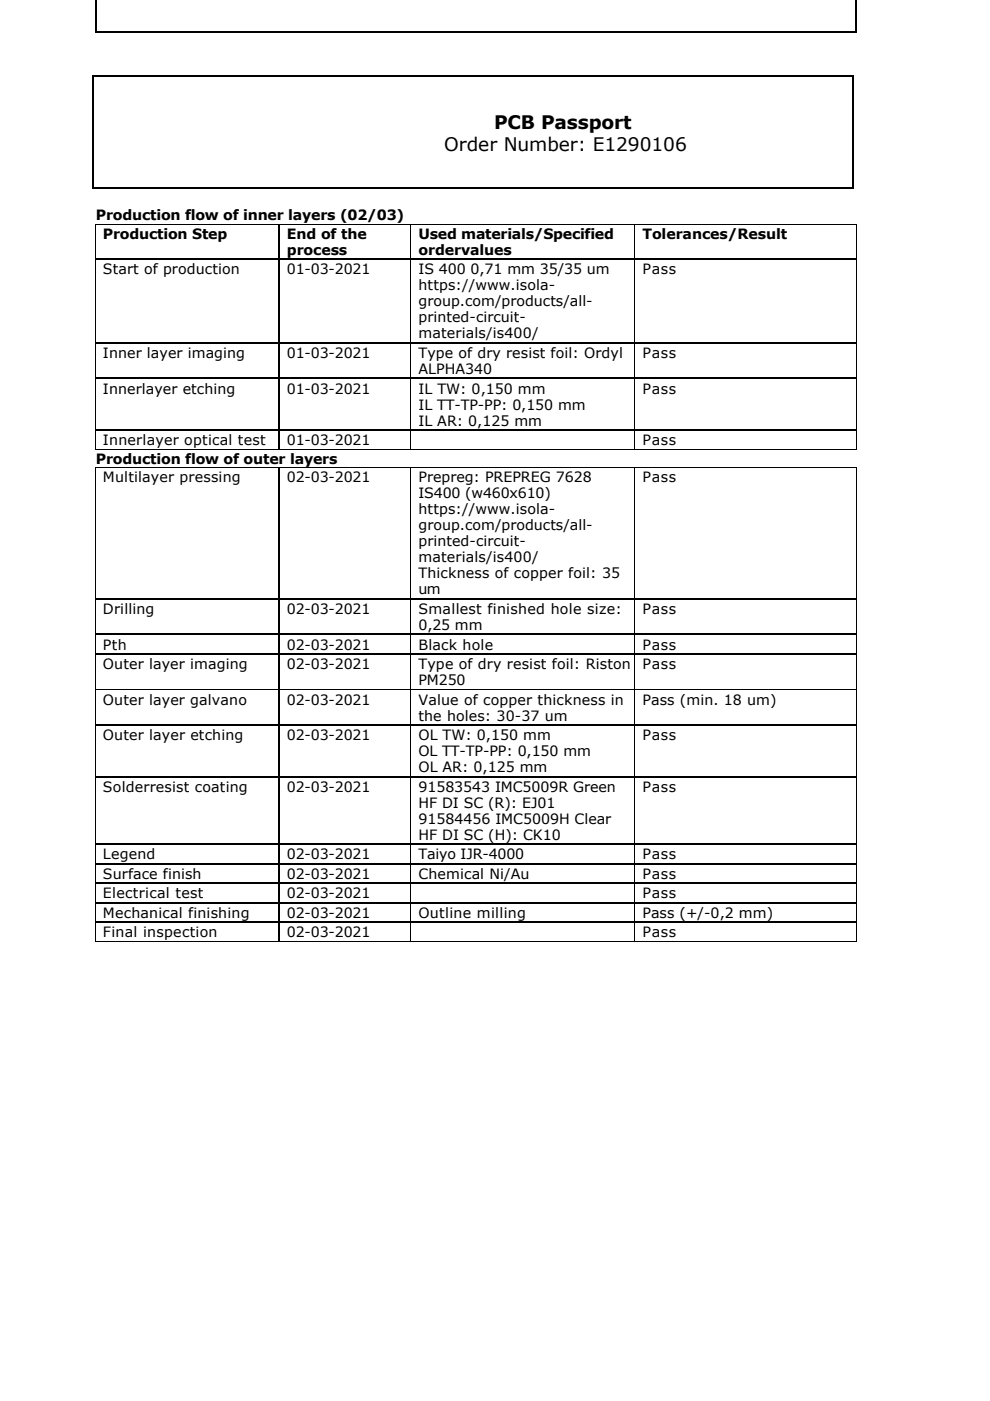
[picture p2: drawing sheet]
<svg xmlns="http://www.w3.org/2000/svg" width="210mm" height="297mm" viewBox="0 0 210 297" stroke-linecap="round" stroke-linejoin="round" font-family="sans-serif">
<defs><g id="words">
<g font-size="4">
<text x="104.7" y="27.3">PCB Passport</text>
<text x="94.2" y="32">Order Number: E1290106</text>
</g>
<g font-size="3">
<text x="20.3" y="46.7">Production flow of inner layers (02/03)</text>
<text x="21.8" y="50.6">Production Step</text>
<text x="60.8" y="50.6">End of the</text>
<text x="88.7" y="50.6">Used materials/Specified</text>
<text x="136.2" y="50.6">Tolerances/Result</text>
<text x="21.8" y="58.2">Start of production</text>
<text x="60.8" y="54">process</text>
<text x="60.8" y="58.2">01-03-2021</text>
<text x="88.7" y="54">ordervalues</text>
<text x="88.7" y="58.2">IS 400 0,71 mm 35/35 um</text>
<text x="136.2" y="58.2">Pass</text>
<text x="88.7" y="61.6">https://www.isola-</text>
<text x="88.7" y="65">group.com/products/all-</text>
<text x="88.7" y="68.4">printed-circuit-</text>
<text x="88.7" y="71.8">materials/is400/</text>
<text x="21.8" y="75.9">Inner layer imaging</text>
<text x="60.8" y="75.9">01-03-2021</text>
<text x="88.7" y="75.9">Type of dry resist foil: Ordyl</text>
<text x="136.2" y="75.9">Pass</text>
<text x="21.8" y="83.4">Innerlayer etching</text>
<text x="60.8" y="83.4">01-03-2021</text>
<text x="88.7" y="79.3">ALPHA340</text>
<text x="88.7" y="83.4">IL TW: 0,150 mm</text>
<text x="136.2" y="83.4">Pass</text>
<text x="88.7" y="86.8">IL TT-TP-PP: 0,150 mm</text>
<text x="21.8" y="94.4">Innerlayer optical test</text>
<text x="60.8" y="94.4">01-03-2021</text>
<text x="88.7" y="90.2">IL AR: 0,125 mm</text>
<text x="136.2" y="94.4">Pass</text>
<text x="20.3" y="98.3">Production flow of outer layers</text>
<text x="21.8" y="102.3">Multilayer pressing</text>
<text x="60.8" y="102.3">02-03-2021</text>
<text x="88.7" y="102.3">Prepreg: PREPREG 7628</text>
<text x="88.7" y="105.7">IS400 (w460x610)</text>
<text x="136.2" y="102.3">Pass</text>
<text x="88.7" y="109.1">https://www.isola-</text>
<text x="88.7" y="112.5">group.com/products/all-</text>
<text x="88.7" y="115.8">printed-circuit-</text>
<text x="88.7" y="119.2">materials/is400/</text>
<text x="88.7" y="122.6">Thickness of copper foil: 35</text>
<text x="21.8" y="130.2">Drilling</text>
<text x="60.8" y="130.2">02-03-2021</text>
<text x="88.7" y="126">um</text>
<text x="88.7" y="130.2">Smallest finished hole size:</text>
<text x="136.2" y="130.2">Pass</text>
<text x="21.8" y="137.7">Pth</text>
<text x="60.8" y="137.7">02-03-2021</text>
<text x="88.7" y="133.6">0,25 mm</text>
<text x="88.7" y="137.7">Black hole</text>
<text x="136.2" y="137.7">Pass</text>
<text x="21.8" y="141.9">Outer layer imaging</text>
<text x="60.8" y="141.9">02-03-2021</text>
<text x="88.7" y="141.9">Type of dry resist foil: Riston</text>
<text x="136.2" y="141.9">Pass</text>
<text x="21.8" y="149.4">Outer layer galvano</text>
<text x="60.8" y="149.4">02-03-2021</text>
<text x="88.7" y="145.2">PM250</text>
<text x="88.7" y="149.4">Value of copper thickness in</text>
<text x="136.2" y="149.4">Pass (min. 18 um)</text>
<text x="88.7" y="152.8">the holes: 30-37 um</text>
<text x="21.8" y="156.9">Outer layer etching</text>
<text x="60.8" y="156.9">02-03-2021</text>
<text x="88.7" y="156.9">OL TW: 0,150 mm</text>
<text x="88.7" y="160.3">OL TT-TP-PP: 0,150 mm</text>
<text x="136.2" y="156.9">Pass</text>
<text x="21.8" y="167.9">Solderresist coating</text>
<text x="60.8" y="167.9">02-03-2021</text>
<text x="88.7" y="163.7">OL AR: 0,125 mm</text>
<text x="88.7" y="167.9">91583543 IMC5009R Green</text>
<text x="136.2" y="167.9">Pass</text>
<text x="88.7" y="171.3">HF DI SC (R): EJ01</text>
<text x="88.7" y="174.6">91584456 IMC5009H Clear</text>
<text x="88.7" y="178">HF DI SC (H): CK10</text>
<text x="21.8" y="182.2">Legend</text>
<text x="60.8" y="182.2">02-03-2021</text>
<text x="88.7" y="182.2">Taiyo IJR-4000</text>
<text x="136.2" y="182.2">Pass</text>
<text x="21.8" y="186.3">Surface finish</text>
<text x="21.8" y="190.5">Electrical test</text>
<text x="60.8" y="186.3">02-03-2021</text>
<text x="60.8" y="190.5">02-03-2021</text>
<text x="88.7" y="186.3">Chemical Ni/Au</text>
<text x="136.2" y="186.3">Pass</text>
<text x="136.2" y="190.5">Pass</text>
<text x="21.8" y="194.6">Mechanical finishing</text>
<text x="60.8" y="194.6">02-03-2021</text>
<text x="88.7" y="194.6">Outline milling</text>
<text x="136.2" y="194.6">Pass (+/-0,2 mm)</text>
<text x="21.8" y="198.8">Final inspection</text>
<text x="60.8" y="198.8">02-03-2021</text>
<text x="136.2" y="198.8">Pass</text>
</g>
</g></defs>
<path d="M20.2 -.1v7M20.4 -.1v6.8M181.4 -.1v6.8M181.5 -.1v7M20.1 6.8h161.5M20.3 6.6h161.1" fill="none" stroke="#000" stroke-width=".21"/>
<path d="M19.6 16h161.5v24.1h-161.5z" fill-rule="evenodd" fill="#fff"/>
<path d="M19.6 16.2h161.5M19.8 16v24.1M180.9 16v24.1M19.6 39.9h161.5" fill="none" stroke="#000" stroke-width=".38"/>
<g fill="none" stroke="#000" stroke-width=".21">
<path d="M20.1 47.5h161.5M20.1 54.9h161.5M20.1 55.1h161.5M20.2 47.4v47.9M59.1 47.4v47.9M59.2 47.4v47.9M86.9 47.4v47.9M87.1 47.4v47.9M134.4 47.4v47.9M134.6 47.4v47.9M181.5 47.4v47.9M20.1 72.6h161.5"/>
<path d="M20.1 72.8h161.5M20.1 80.1h161.5M20.1 80.3h161.5M20.1 91.1h161.5M20.1 91.3h161.5M20.1 95.2h161.5M20.1 99.2h161.5M20.2 99.1v100.6M59.1 99.1v100.6M59.2 99.1v100.6M86.9 99.1v100.6M87.1 99.1v100.6"/>
<path d="M134.4 99.1v100.6M134.6 99.1v100.6M181.5 99.1v100.6M20.1 126.9h161.5M20.1 127.1h161.5M20.1 134.4h161.5M20.1 134.6h161.5M20.1 138.6h161.5M20.1 138.7h161.5M20.1 146.1h161.5M20.1 146.3h161.5M20.1 153.6h161.5"/>
<path d="M20.1 153.8h161.5M20.1 164.6h161.5M20.1 164.7h161.5M20.1 178.9h161.5M20.1 179.1h161.5M20.1 183h161.5M20.1 183.2h161.5M20.1 187.2h161.5M20.1 187.4h161.5M20.1 191.3h161.5M20.1 191.5h161.5M20.1 195.5h161.5"/>
<path d="M20.1 195.7h161.5M20.1 199.6h161.5"/>
</g>
<use href="#words"/>
</svg>
